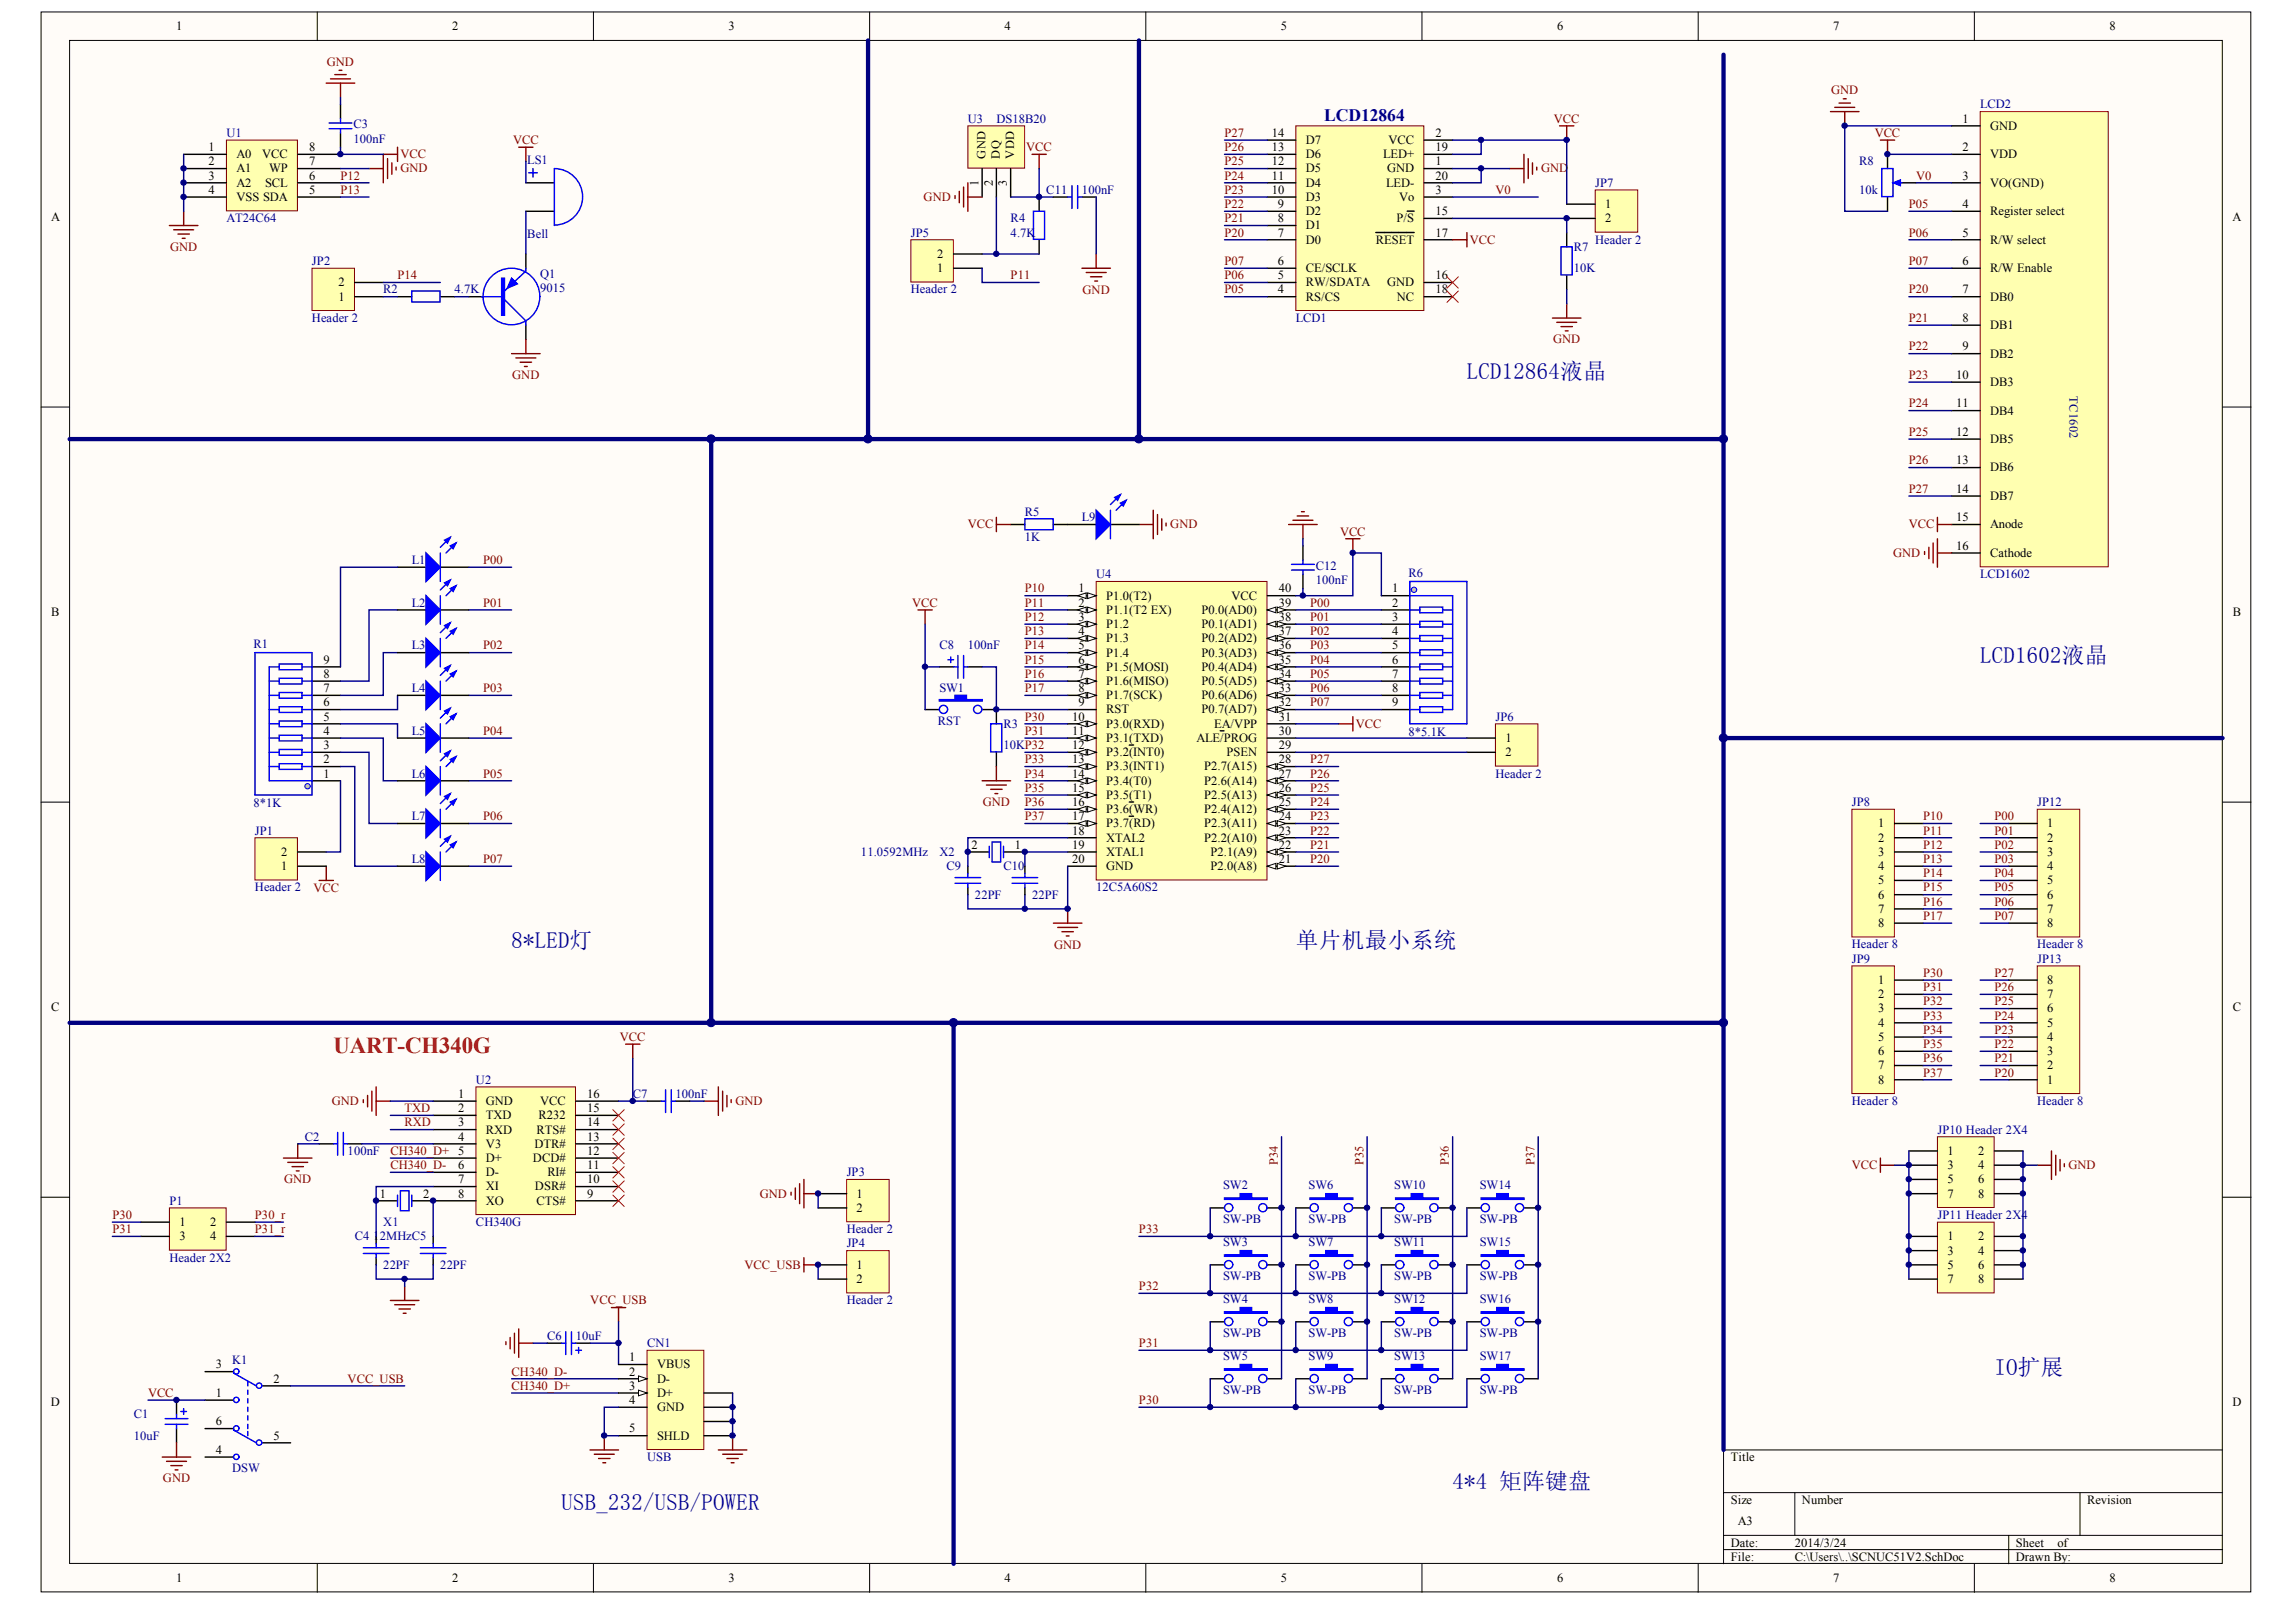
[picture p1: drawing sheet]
<svg xmlns="http://www.w3.org/2000/svg" width="291mm" height="204mm" viewBox="0 0 291 204" stroke-linecap="round" stroke-linejoin="round" font-family="sans-serif">
<defs><g id="words">
<g font-size="2.9" fill="#000080">
<text x="186" y="48">LCD12864液晶</text>
<text x="251.1" y="84.1">LCD1602液晶</text>
<text x="64.9" y="120.2">8*LED灯</text>
<text x="164.3" y="120.2">单片机最小系统</text>
<text x="252.9" y="174.4">IO扩展</text>
<text x="71.2" y="191.5">USB_232/USB/POWER</text>
<text x="184.2" y="188.8">4*4 矩阵键盘</text>
</g>
<text font-size="2.9" fill="#f00" x="42.3" y="133.5">UART-CH340G</text>
<text font-size="2.2" fill="#000080" x="167.9" y="15.4">LCD12864</text>
<g font-size="1.6">
<text x="22.3" y="3.8">1</text>
<text x="57.4" y="3.8">2</text>
<text x="92.4" y="3.8">3</text>
<text x="127.4" y="3.8">4</text>
<text x="162.4" y="3.8">5</text>
<text x="197.5" y="3.8">6</text>
<text x="232.5" y="3.8">7</text>
<text x="267.5" y="3.8">8</text>
<text x="161.3" y="17.4">14</text>
<text x="182" y="17.4">2</text>
<text x="248.9" y="15.6">1</text>
<text x="252.4" y="16.5">GND</text>
<text x="26.5" y="19.2">1</text>
<text x="26.5" y="21">2</text>
<text x="26.5" y="22.8">3</text>
<text x="30" y="20.1">A0</text>
<text x="30" y="21.9">A1</text>
<text x="30" y="23.7">A2</text>
<text x="33.2" y="20.1">VCC</text>
<text x="33.6" y="23.7">SCL</text>
<text x="34.1" y="21.9">WP</text>
<text x="39.2" y="22.8">6</text>
<text x="39.2" y="21">7</text>
<text x="39.2" y="19.2">8</text>
<text x="124.1" y="23.6" transform="rotate(-90 124.1 23.6)">1</text>
<text x="125" y="20.1" transform="rotate(-90 125 20.1)">GND</text>
<text x="125.9" y="23.6" transform="rotate(-90 125.9 23.6)">2</text>
<text x="126.8" y="20.1" transform="rotate(-90 126.8 20.1)">DQ</text>
<text x="127.7" y="23.6" transform="rotate(-90 127.7 23.6)">3</text>
<text x="128.6" y="20.1" transform="rotate(-90 128.6 20.1)">VDD</text>
<text x="161.3" y="22.8">11</text>
<text x="161.3" y="21">12</text>
<text x="161.3" y="19.2">13</text>
<text x="165.6" y="23.7">D4</text>
<text x="165.6" y="21.9">D5</text>
<text x="165.6" y="20.1">D6</text>
<text x="165.6" y="18.3">D7</text>
<text x="175.4" y="20.1">LED+</text>
<text x="175.8" y="23.7">LED-</text>
<text x="175.9" y="21.9">GND</text>
<text x="176.1" y="18.3">VCC</text>
<text x="182" y="19.2">19</text>
<text x="182" y="22.8">20</text>
<text x="182" y="21">1</text>
<text x="248.9" y="22.8">3</text>
<text x="248.9" y="19.2">2</text>
<text x="252.4" y="23.7">VO(GND)</text>
<text x="252.4" y="20.1">VDD</text>
<text x="6.5" y="28">A</text>
<text x="26.5" y="24.6">4</text>
<text x="30" y="25.5">VSS SDA</text>
<text x="39.2" y="24.6">5</text>
<text x="161.3" y="24.6">10</text>
<text x="162.1" y="30">7</text>
<text x="162.1" y="28.2">8</text>
<text x="162.1" y="26.4">9</text>
<text x="165.6" y="29.1">D1</text>
<text x="165.6" y="27.3">D2</text>
<text x="165.6" y="25.5">D3</text>
<text x="177.1" y="28.2">P/S</text>
<text x="177.4" y="25.5">Vo</text>
<text x="182" y="24.6">3</text>
<text x="182" y="27.3">15</text>
<text x="182" y="30">17</text>
<text x="203.6" y="26.4">1</text>
<text x="203.6" y="28.2">2</text>
<text x="248.9" y="30">5</text>
<text x="248.9" y="26.4">4</text>
<text x="252.4" y="27.3">Register select</text>
<text x="283.1" y="28">A</text>
<text x="118.9" y="34.5">1</text>
<text x="118.9" y="32.7">2</text>
<text x="162.1" y="35.4">5</text>
<text x="162.1" y="33.6">6</text>
<text x="165.6" y="30.9">D0</text>
<text x="165.6" y="34.5">CE/SCLK</text>
<text x="174.5" y="30.9">RESET</text>
<text x="182" y="35.4">16</text>
<text x="248.9" y="33.6">6</text>
<text x="252.4" y="30.9">R/W select</text>
<text x="252.4" y="34.5">R/W Enable</text>
<text x="42.9" y="38.1">1</text>
<text x="42.9" y="36.3">2</text>
<text x="162.1" y="37.2">4</text>
<text x="165.6" y="38.1">RS/CS</text>
<text x="165.6" y="36.3">RW/SDATA</text>
<text x="175.9" y="36.3">GND</text>
<text x="177.1" y="38.1">NC</text>
<text x="182" y="37.2">18</text>
<text x="248.9" y="37.2">7</text>
<text x="248.9" y="40.8">8</text>
<text x="252.4" y="38.1">DB0</text>
<text x="252.4" y="41.7">DB1</text>
<text x="248.9" y="44.4">9</text>
<text x="252.4" y="45.3">DB2</text>
<text x="248.1" y="51.7">11</text>
<text x="248.1" y="48">10</text>
<text x="252.4" y="52.6">DB4</text>
<text x="252.4" y="49">DB3</text>
<text x="248.1" y="55.3">12</text>
<text x="248.1" y="58.9">13</text>
<text x="252.4" y="56.2">DB5</text>
<text x="252.4" y="59.8">DB6</text>
<text x="248.1" y="62.5">14</text>
<text x="252.4" y="63.4">DB7</text>
<text x="248.1" y="66.1">15</text>
<text x="248.1" y="69.7">16</text>
<text x="252.4" y="67">Anode</text>
<text x="252.4" y="70.6">Cathode</text>
<text x="136.8" y="75.1">1</text>
<text x="136.8" y="76.9">2</text>
<text x="140.3" y="76">P1.0(T2)</text>
<text x="140.3" y="77.8">P1.1(T2 EX)</text>
<text x="152.4" y="77.8">P0.0(AD0)</text>
<text x="156.2" y="76">VCC</text>
<text x="162.2" y="76.9">39</text>
<text x="162.2" y="75.1">40</text>
<text x="176.5" y="75.1">1</text>
<text x="176.5" y="76.9">2</text>
<text x="6.5" y="78.1">B</text>
<text x="136.8" y="78.7">3</text>
<text x="136.8" y="80.5">4</text>
<text x="136.8" y="82.4">5</text>
<text x="140.3" y="79.6">P1.2</text>
<text x="140.3" y="81.4">P1.3</text>
<text x="140.3" y="83.3">P1.4</text>
<text x="152.4" y="83.3">P0.3(AD3)</text>
<text x="152.4" y="81.4">P0.2(AD2)</text>
<text x="152.4" y="79.6">P0.1(AD1)</text>
<text x="162.2" y="82.4">36</text>
<text x="162.2" y="80.5">37</text>
<text x="162.2" y="78.7">38</text>
<text x="176.5" y="78.7">3</text>
<text x="176.5" y="80.5">4</text>
<text x="176.5" y="82.4">5</text>
<text x="283.1" y="78.1">B</text>
<text x="41" y="89.6">6</text>
<text x="41" y="87.8">7</text>
<text x="41" y="86">8</text>
<text x="41" y="84.2">9</text>
<text x="136.8" y="84.2">6</text>
<text x="136.8" y="86">7</text>
<text x="136.8" y="87.8">8</text>
<text x="136.8" y="89.6">9</text>
<text x="140.3" y="85.1">P1.5(MOSI)</text>
<text x="140.3" y="86.9">P1.6(MISO)</text>
<text x="140.3" y="88.7">P1.7(SCK)</text>
<text x="152.4" y="88.7">P0.6(AD6)</text>
<text x="152.4" y="86.9">P0.5(AD5)</text>
<text x="152.4" y="85.1">P0.4(AD4)</text>
<text x="162.2" y="89.6">32</text>
<text x="162.2" y="87.8">33</text>
<text x="162.2" y="86">34</text>
<text x="162.2" y="84.2">35</text>
<text x="176.5" y="84.2">6</text>
<text x="176.5" y="86">7</text>
<text x="176.5" y="87.8">8</text>
<text x="176.5" y="89.6">9</text>
<text x="41" y="95">3</text>
<text x="41" y="93.2">4</text>
<text x="41" y="91.4">5</text>
<text x="136" y="91.4">10</text>
<text x="136" y="93.2">11</text>
<text x="136" y="95">12</text>
<text x="140.3" y="90.5">RST</text>
<text x="140.3" y="92.3">P3.0(RXD)</text>
<text x="140.3" y="94.1">P3.1(TXD)</text>
<text x="140.3" y="95.9">P3.2(INT0)</text>
<text x="151.7" y="94.1">ALE/PROG</text>
<text x="152.4" y="90.5">P0.7(AD7)</text>
<text x="154" y="92.3">EA/VPP</text>
<text x="155.5" y="95.9">PSEN</text>
<text x="162.2" y="95">29</text>
<text x="162.2" y="93.2">30</text>
<text x="162.2" y="91.4">31</text>
<text x="190.9" y="94.1">1</text>
<text x="190.9" y="95.9">2</text>
<text x="41" y="98.6">1</text>
<text x="41" y="96.8">2</text>
<text x="136" y="96.8">13</text>
<text x="136" y="98.6">14</text>
<text x="136" y="100.4">15</text>
<text x="140.3" y="97.7">P3.3(INT1)</text>
<text x="140.3" y="99.5">P3.4(T0)</text>
<text x="140.3" y="101.3">P3.5(T1)</text>
<text x="152.7" y="101.3">P2.5(A13)</text>
<text x="152.7" y="99.5">P2.6(A14)</text>
<text x="152.7" y="97.7">P2.7(A15)</text>
<text x="162.2" y="100.4">26</text>
<text x="162.2" y="98.6">27</text>
<text x="162.2" y="96.8">28</text>
<text x="123.2" y="107.6">2</text>
<text x="128.7" y="107.6">1</text>
<text x="136" y="102.2">16</text>
<text x="136" y="104">17</text>
<text x="136" y="105.8">18</text>
<text x="136" y="107.6">19</text>
<text x="140.3" y="103.1">P3.6(WR)</text>
<text x="140.3" y="104.9">P3.7(RD)</text>
<text x="140.3" y="106.7">XTAL2</text>
<text x="152.7" y="106.7">P2.2(A10)</text>
<text x="152.7" y="104.9">P2.3(A11)</text>
<text x="152.7" y="103.1">P2.4(A12)</text>
<text x="162.2" y="107.6">22</text>
<text x="162.2" y="105.8">23</text>
<text x="162.2" y="104">24</text>
<text x="162.2" y="102.2">25</text>
<text x="238.2" y="104.9">1</text>
<text x="238.2" y="106.7">2</text>
<text x="259.6" y="104.9">1</text>
<text x="259.6" y="106.7">2</text>
<text x="35.7" y="110.3">1</text>
<text x="35.7" y="108.5">2</text>
<text x="136" y="109.4">20</text>
<text x="140.3" y="108.5">XTAL1</text>
<text x="140.3" y="110.3">GND</text>
<text x="153.5" y="110.3">P2.0(A8)</text>
<text x="153.5" y="108.5">P2.1(A9)</text>
<text x="162.2" y="109.4">21</text>
<text x="238.2" y="108.5">3</text>
<text x="238.2" y="110.3">4</text>
<text x="238.2" y="112.1">5</text>
<text x="238.2" y="113.9">6</text>
<text x="259.6" y="108.5">3</text>
<text x="259.6" y="110.3">4</text>
<text x="259.6" y="112.1">5</text>
<text x="259.6" y="113.9">6</text>
<text x="238.2" y="115.8">7</text>
<text x="238.2" y="117.6">8</text>
<text x="259.6" y="115.8">7</text>
<text x="259.6" y="117.6">8</text>
<text x="238.2" y="124.8">1</text>
<text x="259.6" y="124.8">8</text>
<text x="6.5" y="128.2">C</text>
<text x="238.2" y="126.6">2</text>
<text x="238.2" y="128.4">3</text>
<text x="238.2" y="130.2">4</text>
<text x="259.6" y="130.2">5</text>
<text x="259.6" y="128.4">6</text>
<text x="259.6" y="126.6">7</text>
<text x="283.1" y="128.2">C</text>
<text x="238.2" y="132">5</text>
<text x="238.2" y="133.8">6</text>
<text x="238.2" y="135.6">7</text>
<text x="238.2" y="137.4">8</text>
<text x="259.6" y="137.4">1</text>
<text x="259.6" y="135.6">2</text>
<text x="259.6" y="133.8">3</text>
<text x="259.6" y="132">4</text>
<text x="58.1" y="139.2">1</text>
<text x="58.1" y="141">2</text>
<text x="58.1" y="142.8">3</text>
<text x="61.6" y="140.1">GND</text>
<text x="61.6" y="141.9">TXD</text>
<text x="61.6" y="143.7">RXD</text>
<text x="68" y="143.7">RTS#</text>
<text x="68.3" y="141.9">R232</text>
<text x="68.5" y="140.1">VCC</text>
<text x="74.5" y="142.8">14</text>
<text x="74.5" y="141">15</text>
<text x="74.5" y="139.2">16</text>
<text x="58.1" y="144.6">4</text>
<text x="58.1" y="146.4">5</text>
<text x="58.1" y="148.3">6</text>
<text x="61.6" y="145.5">V3</text>
<text x="61.6" y="147.3">D+</text>
<text x="61.6" y="149.2">D-</text>
<text x="67.6" y="147.3">DCD#</text>
<text x="67.8" y="145.5">DTR#</text>
<text x="69.4" y="149.2">RI#</text>
<text x="74.5" y="148.3">11</text>
<text x="74.5" y="146.4">12</text>
<text x="74.5" y="144.6">13</text>
<text x="247" y="146.4">1</text>
<text x="247" y="148.3">3</text>
<text x="250.8" y="146.4">2</text>
<text x="250.8" y="148.3">4</text>
<text x="22.7" y="155.5">1</text>
<text x="26.6" y="155.5">2</text>
<text x="48.2" y="151.9">1</text>
<text x="53.7" y="151.9">2</text>
<text x="58.1" y="150.1">7</text>
<text x="58.1" y="151.9">8</text>
<text x="61.6" y="151">XI</text>
<text x="61.6" y="152.8">XO</text>
<text x="67.8" y="151">DSR#</text>
<text x="68" y="152.8">CTS#</text>
<text x="74.5" y="151.9">9</text>
<text x="74.5" y="150.1">10</text>
<text x="108.6" y="151.9">1</text>
<text x="108.6" y="153.7">2</text>
<text x="247" y="150.1">5</text>
<text x="247" y="151.9">7</text>
<text x="250.8" y="150.1">6</text>
<text x="250.8" y="151.9">8</text>
<text x="22.7" y="157.3">3</text>
<text x="26.6" y="157.3">4</text>
<text x="108.6" y="160.9">1</text>
<text x="247" y="157.3">1</text>
<text x="247" y="159.1">3</text>
<text x="247" y="160.9">5</text>
<text x="250.8" y="157.3">2</text>
<text x="250.8" y="159.1">4</text>
<text x="250.8" y="160.9">6</text>
<text x="108.6" y="162.7">2</text>
<text x="247" y="162.7">7</text>
<text x="250.8" y="162.7">8</text>
<text x="27.4" y="173.5">3</text>
<text x="79.8" y="172.6">1</text>
<text x="83.3" y="173.5">VBUS</text>
<text x="6.5" y="178.3">D</text>
<text x="27.4" y="177.1">1</text>
<text x="34.7" y="175.3">2</text>
<text x="79.8" y="174.4">2</text>
<text x="79.8" y="176.2">3</text>
<text x="79.8" y="178">4</text>
<text x="83.3" y="175.3">D-</text>
<text x="83.3" y="177.1">D+</text>
<text x="83.3" y="178.9">GND</text>
<text x="283.1" y="178.3">D</text>
<text x="27.4" y="180.7">6</text>
<text x="27.4" y="184.4">4</text>
<text x="34.7" y="182.6">5</text>
<text x="79.8" y="181.7">5</text>
<text x="83.3" y="182.6">SHLD</text>
<text x="219.5" y="185.3">Title</text>
<text x="219.5" y="190.7">Size</text>
<text x="228.5" y="190.7">Number</text>
<text x="264.7" y="190.7">Revision</text>
<text x="219.5" y="196.1">Date:</text>
<text x="219.5" y="197.9">File:</text>
<text x="220.4" y="193.4">A3</text>
<text x="227.6" y="196.1">2014/3/24</text>
<text x="227.6" y="197.9">C:\Users\..\SCNUC51V2.SchDoc</text>
<text x="255.6" y="196.1">Sheet</text>
<text x="255.6" y="197.9">Drawn By:</text>
<text x="260.9" y="196.1">of</text>
<text x="22.3" y="200.6">1</text>
<text x="57.4" y="200.6">2</text>
<text x="92.4" y="200.6">3</text>
<text x="127.4" y="200.6">4</text>
<text x="162.4" y="200.6">5</text>
<text x="197.5" y="200.6">6</text>
<text x="232.5" y="200.6">7</text>
<text x="267.5" y="200.6">8</text>
</g>
<g font-size="1.6" fill="#800000">
<text x="41.5" y="8.3">GND</text>
<text x="232.2" y="11.9">GND</text>
<text x="155.3" y="17.4">P27</text>
<text x="197.1" y="15.6">VCC</text>
<text x="237.7" y="17.4">VCC</text>
<text x="43.2" y="22.8">P12</text>
<text x="50.8" y="20.1">VCC</text>
<text x="50.8" y="21.9">GND</text>
<text x="65.1" y="18.3">VCC</text>
<text x="130.2" y="19.2">VCC</text>
<text x="155.3" y="22.8">P24</text>
<text x="155.3" y="21">P25</text>
<text x="155.3" y="19.2">P26</text>
<text x="195.4" y="21.9">GND</text>
<text x="243" y="22.8">V0</text>
<text x="43.2" y="24.6">P13</text>
<text x="117.1" y="25.5">GND</text>
<text x="155.3" y="30">P20</text>
<text x="155.3" y="28.2">P21</text>
<text x="155.3" y="26.4">P22</text>
<text x="155.3" y="24.6">P23</text>
<text x="189.6" y="24.6">V0</text>
<text x="242.1" y="26.4">P05</text>
<text x="242.1" y="30">P06</text>
<text x="21.6" y="31.8">GND</text>
<text x="50.4" y="35.4">P14</text>
<text x="128.2" y="35.4">P11</text>
<text x="155.3" y="35.4">P06</text>
<text x="155.3" y="33.6">P07</text>
<text x="186.4" y="30.9">VCC</text>
<text x="242.1" y="33.6">P07</text>
<text x="137.3" y="37.2">GND</text>
<text x="155.3" y="37.2">P05</text>
<text x="242.1" y="37.2">P20</text>
<text x="242.1" y="40.8">P21</text>
<text x="197" y="43.6">GND</text>
<text x="242.1" y="44.4">P22</text>
<text x="65" y="48.1">GND</text>
<text x="242.1" y="48">P23</text>
<text x="242.1" y="51.7">P24</text>
<text x="242.1" y="55.3">P25</text>
<text x="242.1" y="58.9">P26</text>
<text x="242.1" y="62.5">P27</text>
<text x="61.3" y="71.5">P00</text>
<text x="122.7" y="67">VCC</text>
<text x="148.4" y="67">GND</text>
<text x="169.9" y="67.9">VCC</text>
<text x="240.1" y="70.6">GND</text>
<text x="242.1" y="67">VCC</text>
<text x="61.3" y="76.9">P01</text>
<text x="115.7" y="76.9">VCC</text>
<text x="130" y="75.1">P10</text>
<text x="130" y="76.9">P11</text>
<text x="166.1" y="76.9">P00</text>
<text x="61.3" y="82.4">P02</text>
<text x="130" y="78.7">P12</text>
<text x="130" y="80.5">P13</text>
<text x="130" y="82.4">P14</text>
<text x="166.1" y="78.7">P01</text>
<text x="166.1" y="80.5">P02</text>
<text x="166.1" y="82.4">P03</text>
<text x="61.3" y="87.8">P03</text>
<text x="130" y="84.2">P15</text>
<text x="130" y="86">P16</text>
<text x="130" y="87.8">P17</text>
<text x="166.1" y="84.2">P04</text>
<text x="166.1" y="86">P05</text>
<text x="166.1" y="87.8">P06</text>
<text x="166.1" y="89.6">P07</text>
<text x="61.3" y="93.2">P04</text>
<text x="130" y="93.2">P31</text>
<text x="130" y="91.4">P30</text>
<text x="171.9" y="92.3">VCC</text>
<text x="61.3" y="98.6">P05</text>
<text x="130" y="100.4">P35</text>
<text x="130" y="98.6">P34</text>
<text x="130" y="96.8">P33</text>
<text x="166.1" y="96.8">P27</text>
<text x="166.1" y="98.6">P26</text>
<text x="166.1" y="100.4">P25</text>
<text x="61.3" y="104">P06</text>
<text x="124.6" y="102.2">GND</text>
<text x="130" y="104">P37</text>
<text x="130" y="102.2">P36</text>
<text x="166.1" y="102.2">P24</text>
<text x="166.1" y="104">P23</text>
<text x="166.1" y="105.8">P22</text>
<text x="166.1" y="107.6">P21</text>
<text x="243.9" y="104">P10</text>
<text x="243.9" y="105.8">P11</text>
<text x="243.9" y="107.6">P12</text>
<text x="252.9" y="104">P00</text>
<text x="252.9" y="105.8">P01</text>
<text x="252.9" y="107.6">P02</text>
<text x="39.7" y="113.1">VCC</text>
<text x="61.3" y="109.4">P07</text>
<text x="166.1" y="109.4">P20</text>
<text x="243.9" y="109.4">P13</text>
<text x="243.9" y="111.2">P14</text>
<text x="243.9" y="113">P15</text>
<text x="252.9" y="109.4">P03</text>
<text x="252.9" y="111.2">P04</text>
<text x="252.9" y="113">P05</text>
<text x="243.9" y="114.8">P16</text>
<text x="243.9" y="116.7">P17</text>
<text x="252.9" y="114.8">P06</text>
<text x="252.9" y="116.7">P07</text>
<text x="133.7" y="120.3">GND</text>
<text x="243.9" y="125.7">P31</text>
<text x="243.9" y="123.9">P30</text>
<text x="252.9" y="123.9">P27</text>
<text x="252.9" y="125.7">P26</text>
<text x="243.9" y="131.1">P34</text>
<text x="243.9" y="129.3">P33</text>
<text x="243.9" y="127.5">P32</text>
<text x="252.9" y="127.5">P25</text>
<text x="252.9" y="129.3">P24</text>
<text x="252.9" y="131.1">P23</text>
<text x="78.6" y="132">VCC</text>
<text x="243.9" y="136.5">P37</text>
<text x="243.9" y="132.9">P35</text>
<text x="243.9" y="134.7">P36</text>
<text x="252.9" y="132.9">P22</text>
<text x="252.9" y="134.7">P21</text>
<text x="252.9" y="136.5">P20</text>
<text x="42.1" y="140.1">GND</text>
<text x="51.3" y="141">TXD</text>
<text x="51.3" y="142.8">RXD</text>
<text x="93.3" y="140.1">GND</text>
<text x="49.5" y="146.4">CH340_D+</text>
<text x="49.5" y="148.3">CH340_D-</text>
<text x="162.1" y="147.8" transform="rotate(-90 162.1 147.8)">P34</text>
<text x="172.9" y="147.8" transform="rotate(-90 172.9 147.8)">P35</text>
<text x="183.8" y="147.8" transform="rotate(-90 183.8 147.8)">P36</text>
<text x="194.6" y="147.8" transform="rotate(-90 194.6 147.8)">P37</text>
<text x="234.8" y="148.3">VCC</text>
<text x="262.3" y="148.3">GND</text>
<text x="14.3" y="154.6">P30</text>
<text x="32.3" y="154.6">P30_r</text>
<text x="36" y="150.1">GND</text>
<text x="96.3" y="151.9">GND</text>
<text x="14.3" y="156.4">P31</text>
<text x="32.3" y="156.4">P31_r</text>
<text x="94.4" y="160.9">VCC_USB</text>
<text x="144.4" y="156.4">P33</text>
<text x="74.9" y="165.4">VCC_USB</text>
<text x="144.4" y="163.6">P32</text>
<text x="144.4" y="170.8">P31</text>
<text x="18.8" y="177.1">VCC</text>
<text x="44.1" y="175.3">VCC_USB</text>
<text x="64.9" y="176.2">CH340_D+</text>
<text x="64.9" y="174.4">CH340_D-</text>
<text x="144.4" y="178">P30</text>
<text x="20.7" y="188">GND</text>
</g>
<g font-size="1.6" fill="#000080">
<text x="28.7" y="17.4">U1</text>
<text x="44.8" y="16.3">C3</text>
<text x="122.7" y="15.6">U3</text>
<text x="126.4" y="15.6">DS18B20</text>
<text x="251.1" y="13.7">LCD2</text>
<text x="44.8" y="18.1">100nF</text>
<text x="66.9" y="20.8">LS1</text>
<text x="202.3" y="23.7">JP7</text>
<text x="235.8" y="21">R8</text>
<text x="28.7" y="28.2">AT24C64</text>
<text x="115.5" y="30">JP5</text>
<text x="128.2" y="30">4.7K</text>
<text x="128.2" y="28.2">R4</text>
<text x="132.7" y="24.6">C11</text>
<text x="137.2" y="24.6">100nF</text>
<text x="235.8" y="24.6">10k</text>
<text x="39.6" y="33.6">JP2</text>
<text x="66.9" y="30.2">Bell</text>
<text x="68.5" y="35.2">Q1</text>
<text x="199.6" y="34.5">10K</text>
<text x="199.6" y="31.8">R7</text>
<text x="202.3" y="30.9">Header 2</text>
<text x="39.6" y="40.8">Header 2</text>
<text x="48.6" y="37.2">R2</text>
<text x="57.6" y="37.2">4.7K</text>
<text x="68.5" y="37">9015</text>
<text x="115.5" y="37.2">Header 2</text>
<text x="164.3" y="40.8">LCD1</text>
<text x="262.4" y="50.3" transform="rotate(90 262.4 50.3)">TC1602</text>
<text x="130" y="65.4">R5</text>
<text x="52.2" y="71.5">L1</text>
<text x="130" y="68.6">1K</text>
<text x="137.2" y="66.1">L9</text>
<text x="52.2" y="76.9">L2</text>
<text x="139" y="73.3">U4</text>
<text x="166.9" y="74">100nF</text>
<text x="166.9" y="72.2">C12</text>
<text x="178.6" y="73.1">R6</text>
<text x="251.1" y="73.3">LCD1602</text>
<text x="32.2" y="82.2">R1</text>
<text x="52.2" y="82.4">L3</text>
<text x="119.1" y="82.4">C8</text>
<text x="122.7" y="82.4">100nF</text>
<text x="52.2" y="87.8">L4</text>
<text x="119.1" y="87.8">SW1</text>
<text x="52.2" y="93.2">L5</text>
<text x="118.9" y="91.9">RST</text>
<text x="127.3" y="95">10KP32</text>
<text x="127.3" y="92.3">R3</text>
<text x="178.6" y="93.4">8*5.1K</text>
<text x="189.6" y="91.4">JP6</text>
<text x="52.2" y="98.6">L6</text>
<text x="189.6" y="98.6">Header 2</text>
<text x="32.2" y="102.4">8*1K</text>
<text x="32.3" y="105.8">JP1</text>
<text x="52.2" y="104">L7</text>
<text x="234.8" y="102.2">JP8</text>
<text x="258.4" y="102.2">JP12</text>
<text x="32.3" y="113">Header 2</text>
<text x="52.2" y="109.4">L8</text>
<text x="109.2" y="108.5">11.0592MHz</text>
<text x="119.1" y="108.5">X2</text>
<text x="120" y="110.3">C9</text>
<text x="123.6" y="113.9">22PF</text>
<text x="127.3" y="110.3">C10</text>
<text x="130.9" y="113.9">22PF</text>
<text x="139" y="113">12C5A60S2</text>
<text x="234.8" y="120.3">Header 8</text>
<text x="234.8" y="122.1">JP9</text>
<text x="258.4" y="120.3">Header 8</text>
<text x="258.4" y="122.1">JP13</text>
<text x="60.4" y="137.4">U2</text>
<text x="80.2" y="139.2">C7</text>
<text x="85.7" y="139.2">100nF</text>
<text x="234.8" y="140.1">Header 8</text>
<text x="245.7" y="143.7">JP10 Header 2X4</text>
<text x="258.4" y="140.1">Header 8</text>
<text x="38.7" y="144.6">C2</text>
<text x="44.1" y="146.4">100nF</text>
<text x="107.4" y="149.2">JP3</text>
<text x="21.5" y="152.8">P1</text>
<text x="48.6" y="155.5">X1</text>
<text x="60.4" y="155.5">CH340G</text>
<text x="155.1" y="150.8">SW2</text>
<text x="155.1" y="155.1">SW-PB</text>
<text x="166" y="150.8">SW6</text>
<text x="166" y="155.1">SW-PB</text>
<text x="176.8" y="150.8">SW10</text>
<text x="176.8" y="155.1">SW-PB</text>
<text x="187.7" y="150.8">SW14</text>
<text x="187.7" y="155.1">SW-PB</text>
<text x="245.7" y="154.6">JP11 Header 2X4</text>
<text x="21.5" y="160">Header 2X2</text>
<text x="45" y="157.3">C4</text>
<text x="47.3" y="157.3">12MHzC5</text>
<text x="48.6" y="160.9">22PF</text>
<text x="55.8" y="160.9">22PF</text>
<text x="107.4" y="156.4">Header 2</text>
<text x="107.4" y="158.2">JP4</text>
<text x="155.1" y="158">SW3</text>
<text x="166" y="158">SW7</text>
<text x="176.8" y="158">SW11</text>
<text x="187.7" y="158">SW15</text>
<text x="107.4" y="165.4">Header 2</text>
<text x="155.1" y="162.3">SW-PB</text>
<text x="155.1" y="165.2">SW4</text>
<text x="166" y="162.3">SW-PB</text>
<text x="166" y="165.2">SW8</text>
<text x="176.8" y="162.3">SW-PB</text>
<text x="176.8" y="165.2">SW12</text>
<text x="187.7" y="162.3">SW-PB</text>
<text x="187.7" y="165.2">SW16</text>
<text x="29.4" y="173">K1</text>
<text x="69.4" y="169.9">C6</text>
<text x="73" y="169.9">10uF</text>
<text x="82.1" y="170.8">CN1</text>
<text x="155.1" y="169.6">SW-PB</text>
<text x="155.1" y="172.4">SW5</text>
<text x="166" y="169.6">SW-PB</text>
<text x="166" y="172.4">SW9</text>
<text x="176.8" y="169.6">SW-PB</text>
<text x="176.8" y="172.4">SW13</text>
<text x="187.7" y="169.6">SW-PB</text>
<text x="187.7" y="172.4">SW17</text>
<text x="17" y="179.8">C1</text>
<text x="155.1" y="176.8">SW-PB</text>
<text x="166" y="176.8">SW-PB</text>
<text x="176.8" y="176.8">SW-PB</text>
<text x="187.7" y="176.8">SW-PB</text>
<text x="17" y="182.6">10uF</text>
<text x="82.1" y="185.3">USB</text>
<text x="29.4" y="186.7">DSW</text>
</g>
</g></defs>
<g fill="#fffcf8" stroke="#000" stroke-width=".13">
<path d="M5.2 1.5h280.2v200.4h-280.2z"/>
<path d="M8.8 5.1h273v193.2h-273z"/>
</g>
<g fill="none" stroke="#000" stroke-width=".13">
<path d="M40.2 1.5v3.6M75.3 1.5v3.6M110.3 1.5v3.6M145.3 1.5v3.6M180.3 1.5v3.6M215.4 1.5v3.6M250.4 1.5v3.6M5.2 51.6h3.6M281.9 51.6h3.6M5.2 101.7h3.6M281.9 101.7h3.6M5.2 151.8h3.6"/>
<path d="M281.9 151.8h3.6M40.2 198.3v3.6M75.3 198.3v3.6M110.3 198.3v3.6M145.3 198.3v3.6M180.3 198.3v3.6M215.4 198.3v3.6M218.6 189.3h63.3M218.6 194.7h63.3M218.6 196.5h63.3M227.6 189.3v5.4M250.4 198.3v3.6"/>
<path d="M254.7 194.7v3.6M263.8 189.3v5.4M281.9 183.9h-63.3v14.4"/>
</g>
<path d="M139 73.7h21.7v37.9h-21.7z" fill="#ffffb0" stroke="#800000" stroke-width=".13"/>
<path d="M135.4 75.5h3.6" fill="none" stroke="#000" stroke-width=".18"/>
<g fill="#fffcf8" stroke="#000" stroke-width=".13">
<path d="M137.9 75.2l1.1 .3-1.1 .4z"/>
<path d="M136.7 75.5l1-.3v.7z"/>
</g>
<path d="M135.4 77.3h3.6" fill="none" stroke="#000" stroke-width=".18"/>
<g fill="#fffcf8" stroke="#000" stroke-width=".13">
<path d="M137.9 77l1.1 .3-1.1 .4z"/>
<path d="M136.7 77.3l1-.3v.7z"/>
</g>
<path d="M135.4 79.1h3.6" fill="none" stroke="#000" stroke-width=".18"/>
<g fill="#fffcf8" stroke="#000" stroke-width=".13">
<path d="M137.9 78.8l1.1 .3-1.1 .4z"/>
<path d="M136.7 79.1l1-.3v.7z"/>
</g>
<path d="M135.4 81h3.6" fill="none" stroke="#000" stroke-width=".18"/>
<g fill="#fffcf8" stroke="#000" stroke-width=".13">
<path d="M137.9 80.6l1.1 .4-1.1 .3z"/>
<path d="M136.7 81l1-.4v.7z"/>
</g>
<path d="M135.4 82.8h3.6" fill="none" stroke="#000" stroke-width=".18"/>
<g fill="#fffcf8" stroke="#000" stroke-width=".13">
<path d="M137.9 82.4l1.1 .4-1.1 .3z"/>
<path d="M136.7 82.8l1-.4v.7z"/>
</g>
<path d="M135.4 84.6h3.6" fill="none" stroke="#000" stroke-width=".18"/>
<g fill="#fffcf8" stroke="#000" stroke-width=".13">
<path d="M137.9 84.2l1.1 .4-1.1 .3z"/>
<path d="M136.7 84.6l1-.4v.7z"/>
</g>
<path d="M135.4 86.4h3.6" fill="none" stroke="#000" stroke-width=".18"/>
<g fill="#fffcf8" stroke="#000" stroke-width=".13">
<path d="M137.9 86l1.1 .4-1.1 .3z"/>
<path d="M136.7 86.4l1-.4v.7z"/>
</g>
<path d="M135.4 88.2h3.6" fill="none" stroke="#000" stroke-width=".18"/>
<g fill="#fffcf8" stroke="#000" stroke-width=".13">
<path d="M137.9 87.8l1.1 .4-1.1 .3z"/>
<path d="M136.7 88.2l1-.4v.7z"/>
</g>
<path d="M135.4 90h3.6M135.4 91.8h3.6" fill="none" stroke="#000" stroke-width=".18"/>
<g fill="#fffcf8" stroke="#000" stroke-width=".13">
<path d="M137.9 91.4l1.1 .4-1.1 .3z"/>
<path d="M136.7 91.8l1-.4v.7z"/>
</g>
<path d="M135.4 93.6h3.6" fill="none" stroke="#000" stroke-width=".18"/>
<g fill="#fffcf8" stroke="#000" stroke-width=".13">
<path d="M137.9 93.2l1.1 .4-1.1 .4z"/>
<path d="M136.7 93.6l1-.4v.8z"/>
</g>
<path d="M135.4 95.4h3.6" fill="none" stroke="#000" stroke-width=".18"/>
<g fill="#fffcf8" stroke="#000" stroke-width=".13">
<path d="M137.9 95l1.1 .4-1.1 .4z"/>
<path d="M136.7 95.4l1-.4v.8z"/>
</g>
<path d="M135.4 97.2h3.6M143.2 94.5h.6" fill="none" stroke="#000" stroke-width=".18"/>
<g fill="#fffcf8" stroke="#000" stroke-width=".13">
<path d="M137.9 96.8l1.1 .4-1.1 .4z"/>
<path d="M136.7 97.2l1-.4v.8z"/>
</g>
<path d="M135.4 99h3.6" fill="none" stroke="#000" stroke-width=".18"/>
<g fill="#fffcf8" stroke="#000" stroke-width=".13">
<path d="M137.9 98.6l1.1 .4-1.1 .4z"/>
<path d="M136.7 99l1-.4v.8z"/>
</g>
<path d="M135.4 100.8h3.6" fill="none" stroke="#000" stroke-width=".18"/>
<g fill="#fffcf8" stroke="#000" stroke-width=".13">
<path d="M137.9 100.5l1.1 .3-1.1 .4z"/>
<path d="M136.7 100.8l1-.3v.7z"/>
</g>
<path d="M135.4 102.6h3.6" fill="none" stroke="#000" stroke-width=".18"/>
<g fill="#fffcf8" stroke="#000" stroke-width=".13">
<path d="M137.9 102.3l1.1 .3-1.1 .4z"/>
<path d="M136.7 102.6l1-.3v.7z"/>
</g>
<path d="M135.4 104.4h3.6M143.2 101.7h.6" fill="none" stroke="#000" stroke-width=".18"/>
<g fill="#fffcf8" stroke="#000" stroke-width=".13">
<path d="M137.9 104.1l1.1 .3-1.1 .4z"/>
<path d="M136.7 104.4l1-.3v.7z"/>
</g>
<path d="M135.4 106.2h3.6M135.4 108h3.6M135.4 109.8h3.6M143.2 103.5h.6M160.7 109.8h3.6" fill="none" stroke="#000" stroke-width=".18"/>
<g fill="#fffcf8" stroke="#000" stroke-width=".13">
<path d="M160.7 109.8l1.1-.3v.7z"/>
<path d="M162 109.5l1.1 .3-1.1 .4z"/>
</g>
<path d="M160.7 108h3.6" fill="none" stroke="#000" stroke-width=".18"/>
<g fill="#fffcf8" stroke="#000" stroke-width=".13">
<path d="M160.7 108l1.1-.3v.7z"/>
<path d="M162 107.7l1.1 .3-1.1 .4z"/>
</g>
<path d="M160.7 106.2h3.6" fill="none" stroke="#000" stroke-width=".18"/>
<g fill="#fffcf8" stroke="#000" stroke-width=".13">
<path d="M160.7 106.2l1.1-.3v.7z"/>
<path d="M162 105.9l1.1 .3-1.1 .4z"/>
</g>
<path d="M160.7 104.4h3.6" fill="none" stroke="#000" stroke-width=".18"/>
<g fill="#fffcf8" stroke="#000" stroke-width=".13">
<path d="M160.7 104.4l1.1-.3v.7z"/>
<path d="M162 104.1l1.1 .3-1.1 .4z"/>
</g>
<path d="M160.7 102.6h3.6" fill="none" stroke="#000" stroke-width=".18"/>
<g fill="#fffcf8" stroke="#000" stroke-width=".13">
<path d="M160.7 102.6l1.1-.3v.7z"/>
<path d="M162 102.3l1.1 .3-1.1 .4z"/>
</g>
<path d="M160.7 100.8h3.6" fill="none" stroke="#000" stroke-width=".18"/>
<g fill="#fffcf8" stroke="#000" stroke-width=".13">
<path d="M160.7 100.8l1.1-.3v.7z"/>
<path d="M162 100.5l1.1 .3-1.1 .4z"/>
</g>
<path d="M160.7 99h3.6" fill="none" stroke="#000" stroke-width=".18"/>
<g fill="#fffcf8" stroke="#000" stroke-width=".13">
<path d="M160.7 99l1.1-.4v.8z"/>
<path d="M162 98.6l1.1 .4-1.1 .4z"/>
</g>
<path d="M160.7 97.2h3.6" fill="none" stroke="#000" stroke-width=".18"/>
<g fill="#fffcf8" stroke="#000" stroke-width=".13">
<path d="M160.7 97.2l1.1-.4v.8z"/>
<path d="M162 96.8l1.1 .4-1.1 .4z"/>
</g>
<path d="M154.7 92.7h.5M160.7 95.4h3.6M160.7 93.6h3.6M160.7 91.8h3.6M160.7 90h3.6" fill="none" stroke="#000" stroke-width=".18"/>
<g fill="#fffcf8" stroke="#000" stroke-width=".13">
<path d="M160.7 90l1.1-.4v.7z"/>
<path d="M162 89.6l1.1 .4-1.1 .3z"/>
</g>
<path d="M160.7 88.2h3.6" fill="none" stroke="#000" stroke-width=".18"/>
<g fill="#fffcf8" stroke="#000" stroke-width=".13">
<path d="M160.7 88.2l1.1-.4v.7z"/>
<path d="M162 87.8l1.1 .4-1.1 .3z"/>
</g>
<path d="M160.7 86.4h3.6" fill="none" stroke="#000" stroke-width=".18"/>
<g fill="#fffcf8" stroke="#000" stroke-width=".13">
<path d="M160.7 86.4l1.1-.4v.7z"/>
<path d="M162 86l1.1 .4-1.1 .3z"/>
</g>
<path d="M160.7 84.6h3.6" fill="none" stroke="#000" stroke-width=".18"/>
<g fill="#fffcf8" stroke="#000" stroke-width=".13">
<path d="M160.7 84.6l1.1-.4v.7z"/>
<path d="M162 84.2l1.1 .4-1.1 .3z"/>
</g>
<path d="M160.7 82.8h3.6" fill="none" stroke="#000" stroke-width=".18"/>
<g fill="#fffcf8" stroke="#000" stroke-width=".13">
<path d="M160.7 82.8l1.1-.4v.7z"/>
<path d="M162 82.4l1.1 .4-1.1 .3z"/>
</g>
<path d="M160.7 81h3.6" fill="none" stroke="#000" stroke-width=".18"/>
<g fill="#fffcf8" stroke="#000" stroke-width=".13">
<path d="M160.7 81l1.1-.4v.7z"/>
<path d="M162 80.6l1.1 .4-1.1 .3z"/>
</g>
<path d="M160.7 79.1h3.6" fill="none" stroke="#000" stroke-width=".18"/>
<g fill="#fffcf8" stroke="#000" stroke-width=".13">
<path d="M160.7 79.1l1.1-.3v.7z"/>
<path d="M162 78.8l1.1 .3-1.1 .4z"/>
</g>
<path d="M160.7 77.3h3.6" fill="none" stroke="#000" stroke-width=".18"/>
<g fill="#fffcf8" stroke="#000" stroke-width=".13">
<path d="M160.7 77.3l1.1-.3v.7z"/>
<path d="M162 77l1.1 .3-1.1 .4z"/>
</g>
<g fill="none" stroke="#000" stroke-width=".18">
<path d="M160.7 75.5h3.6M117.3 90h1.8M119.1 84.6h1.8M122.7 84.6h1.8M124.5 90h1.9v1.8M126.4 95.4v1.8M122.7 108h2.8M122.7 109.8v.9M122.7 112.5v1M127.3 108h2.7M153.5 153.2h1.8M160.7 153.2h1.8"/>
<path d="M164.3 153.2h1.8M171.6 153.2h1.8M175.2 153.2h1.8M182.4 153.2h1.8M186 153.2h1.8M193.3 153.2h1.8M153.5 160.4h1.8M153.5 167.6h1.8M153.5 174.8h1.8M160.7 160.4h1.8M160.7 167.6h1.8M160.7 174.8h1.8"/>
<path d="M164.3 160.4h1.8M164.3 167.6h1.8M164.3 174.8h1.8M171.6 160.4h1.8M171.6 167.6h1.8M171.6 174.8h1.8M175.2 160.4h1.8M175.2 167.6h1.8M175.2 174.8h1.8M182.4 160.4h1.8M182.4 167.6h1.8M182.4 174.8h1.8"/>
<path d="M186 160.4h1.8M186 167.6h1.8M193.3 160.4h1.8M193.3 167.6h1.8"/>
</g>
<g fill="none" stroke="#00f" stroke-width=".18">
<path d="M120.2 83.7h.7M120.6 83.3v.7M120.9 84.6h.6M121.5 83.1v2.9M122.2 84.6h.5M122.2 83.1v2.9M125.6 91.8h1.4v3.5h-1.4zM121.1 111.3h3.3M121.1 112h3.3M122.7 110.7v.6M122.7 112v.5M125.5 107.3v1.5"/>
<path d="M125.8 106.8h1.1v2.5h-1.1zM127.3 107.3v1.5"/>
<circle cx="119.7" cy="90" r=".52"/>
<circle cx="124" cy="90" r=".52"/>
<circle cx="155.8" cy="153.1" r=".52"/>
<circle cx="160.2" cy="153.1" r=".52"/>
<circle cx="166.7" cy="153.1" r=".52"/>
<circle cx="171" cy="153.1" r=".52"/>
<circle cx="177.5" cy="153.1" r=".52"/>
<circle cx="181.9" cy="153.1" r=".52"/>
<circle cx="188.4" cy="153.1" r=".52"/>
<circle cx="192.7" cy="153.1" r=".52"/>
<circle cx="155.8" cy="174.8" r=".52"/>
<circle cx="155.8" cy="167.6" r=".52"/>
<circle cx="155.8" cy="160.4" r=".52"/>
<circle cx="160.2" cy="174.8" r=".52"/>
<circle cx="160.2" cy="167.6" r=".52"/>
<circle cx="160.2" cy="160.4" r=".52"/>
<circle cx="166.7" cy="174.8" r=".52"/>
<circle cx="166.7" cy="167.6" r=".52"/>
<circle cx="166.7" cy="160.4" r=".52"/>
<circle cx="171" cy="174.8" r=".52"/>
<circle cx="171" cy="167.6" r=".52"/>
<circle cx="171" cy="160.4" r=".52"/>
<circle cx="177.5" cy="174.8" r=".52"/>
<circle cx="177.5" cy="167.6" r=".52"/>
<circle cx="177.5" cy="160.4" r=".52"/>
<circle cx="181.9" cy="174.8" r=".52"/>
<circle cx="181.9" cy="167.6" r=".52"/>
<circle cx="181.9" cy="160.4" r=".52"/>
<circle cx="188.4" cy="167.6" r=".52"/>
<circle cx="188.4" cy="160.4" r=".52"/>
<circle cx="192.7" cy="167.6" r=".52"/>
<circle cx="192.7" cy="160.4" r=".52"/>
</g>
<g fill="#00f" stroke="#00f" stroke-width=".18">
<path d="M155.3 151.9h2v-.5h1.4v.5h2v.2h-5.4z" fill-rule="evenodd"/>
<path d="M166.1 151.9h2v-.5h1.5v.5h2v.2h-5.5z" fill-rule="evenodd"/>
<path d="M119.1 88.7h2v-.5h1.5v.5h1.9v.2h-5.4z" fill-rule="evenodd"/>
<path d="M177 151.9h2v-.5h1.4v.5h2v.2h-5.4z" fill-rule="evenodd"/>
<path d="M155.3 159.1h2v-.5h1.4v.5h2v.2h-5.4z" fill-rule="evenodd"/>
<path d="M166.1 159.1h2v-.5h1.5v.5h2v.2h-5.5z" fill-rule="evenodd"/>
<path d="M177 159.1h2v-.5h1.4v.5h2v.2h-5.4z" fill-rule="evenodd"/>
<path d="M187.8 151.9h2v-.5h1.5v.5h2v.2h-5.5z" fill-rule="evenodd"/>
<path d="M155.3 166.4h2v-.6h1.4v.6h2v.1h-5.4z" fill-rule="evenodd"/>
<path d="M166.1 166.4h2v-.6h1.5v.6h2v.1h-5.5z" fill-rule="evenodd"/>
<path d="M177 166.4h2v-.6h1.4v.6h2v.1h-5.4z" fill-rule="evenodd"/>
<path d="M187.8 159.1h2v-.5h1.5v.5h2v.2h-5.5z" fill-rule="evenodd"/>
<path d="M155.3 173.6h2v-.6h1.4v.6h2v.2h-5.4z" fill-rule="evenodd"/>
<path d="M166.1 173.6h2v-.6h1.5v.6h2v.2h-5.5z" fill-rule="evenodd"/>
<path d="M187.8 166.4h2v-.6h1.5v.6h2v.1h-5.5z" fill-rule="evenodd"/>
<path d="M177 173.6h2v-.6h1.4v.6h2v.2h-5.4z" fill-rule="evenodd"/>
</g>
<g fill="none" stroke="#800000" stroke-width=".18">
<path d="M116.4 77.3h1.8M117.3 77.3v1.8M170.7 68.3h1.8M171.6 68.3v1.8M124.5 99h3.7M125.1 99.6h2.5M126.4 97.2v1.8M169.8 91.8h1.8M171.6 90.9v1.8M125.6 100.1h1.5M126.2 100.6h.3M133.6 117.1h3.6"/>
<path d="M134.1 117.6h2.6M134.7 118.1h1.4M135.2 118.7h.4M135.4 115.3v1.8"/>
</g>
<g fill="none" stroke="#000080" stroke-width=".18">
<path d="M117.3 79.1v10.9M130 75.5h5.4M130 77.3h5.4M130 79.1h5.4M117.3 84.6h1.8M130 81h5.4M130 82.8h5.4M130 84.6h5.4M130 86.4h5.4M130 88.2h5.4M130 91.8h5.4M130 93.6h5.4"/>
<path d="M130 95.4h5.4M130 97.2h5.4M130 99h5.4M164.3 91.8h5.5M164.3 97.2h5.5M164.3 99h5.5M130 113.5v1.8M130 100.8h5.4M130 102.6h5.4M130 104.4h5.4M135.4 106.2h-12.7v3.6M164.3 100.8h5.5"/>
<path d="M164.3 102.6h5.5M164.3 104.4h5.5M164.3 106.2h5.5M164.3 108h5.5M164.3 109.8h5.5"/>
</g>
<path d="M189.6 91.8h5.4v5.3h-5.4z" fill="#ffffb0" stroke="#800000" stroke-width=".13"/>
<path d="M186 93.6h3.6M186 95.4h3.6M186 174.8h1.8M193.3 174.8h1.8" fill="none" stroke="#000" stroke-width=".18"/>
<path d="M187.8 173.6h2v-.6h1.5v.6h2v.2h-5.5z" fill-rule="evenodd" fill="#00f" stroke="#00f" stroke-width=".18"/>
<g fill="none" stroke="#00f" stroke-width=".18">
<circle cx="188.4" cy="174.8" r=".52"/>
<circle cx="192.7" cy="174.8" r=".52"/>
</g>
<g fill="none" stroke="#000080" stroke-width=".18">
<path d="M153.5 153.2v3.6M162.5 144.1v30.7M164.3 153.2v3.6M173.4 144.1v30.7M175.2 153.2v3.6M184.2 144.1v30.7M186 153.2v3.6h-41.6M195.1 144.1v30.7M153.5 160.4v3.6M153.5 167.6v3.6M153.5 174.8v3.6M164.3 160.4v3.6"/>
<path d="M164.3 167.6v3.6M164.3 174.8v3.6M175.2 160.4v3.6M175.2 167.6v3.6M175.2 174.8v3.6M186 160.4v3.6h-41.6M186 167.6v3.6h-41.6M186 174.8v3.6h-41.6"/>
</g>
<path d="M251.1 14.2h16.3v57.7h-16.3z" fill="#ffffb0" stroke="#800000" stroke-width=".13"/>
<g fill="none" stroke="#000" stroke-width=".18">
<path d="M239.4 19.6v1.8M247.5 19.6h3.6M247.5 16h3.6M239.4 25v1.8M241.2 23.2h1.8M247.5 37.6h3.6M247.5 23.2h3.6M247.5 30.4h3.6M247.5 34h3.6M247.5 26.8h3.6M247.5 52.1h3.6M247.5 48.5h3.6"/>
<path d="M247.5 55.7h3.6M247.5 44.8h3.6M247.5 41.2h3.6M247.5 59.3h3.6M247.5 62.9h3.6M247.5 66.5h3.6M247.5 70.1h3.6"/>
</g>
<g fill="none" stroke="#800000" stroke-width=".18">
<path d="M193.3 19.6v3.6M197.8 16h1.8M198.7 16v1.8M232.1 14.2h3.7M232.7 13.6h2.5M233.2 13.1h1.5M233.8 12.5h.3M233.9 14.2v1.8M238.5 17.8h1.8M239.4 17.8v1.8M191.5 21.4h1.8M193.8 20.1v2.5"/>
<path d="M194.3 20.7v1.4M194.9 21.2v.4M244.1 69.9v.4M244.6 69.4v1.4M245.2 68.9v2.5M245.7 65.6v1.8M245.7 68.3v3.6M245.7 70.1h1.8M245.7 66.5h1.8"/>
</g>
<path d="M238.6 21.4h1.5v3.5h-1.5zM240.3 23.2h.9" fill="none" stroke="#00f" stroke-width=".18"/>
<path d="M240.1 23.2l.9-.4v.7z" fill="#00f" stroke="#00f" stroke-width=".18"/>
<g fill="none" stroke="#000080" stroke-width=".18">
<path d="M239.4 19.6h8.1M242.1 26.8h5.4M242.1 30.4h5.4M242.1 34h5.4M242.1 37.6h5.4M243 23.2h4.5M242.1 41.2h5.4M242.1 44.8h5.4M242.1 48.5h5.4M242.1 52.1h5.4M242.1 55.7h5.4M242.1 59.3h5.4"/>
<path d="M242.1 62.9h5.4"/>
</g>
<path d="M164.3 16h16.3v23.4h-16.3z" fill="#ffffb0" stroke="#800000" stroke-width=".13"/>
<g fill="none" stroke="#000" stroke-width=".18">
<path d="M160.7 19.6h3.6M160.7 17.8h3.6M180.6 19.6h3.6M180.6 17.8h3.6M160.7 30.4h3.6M160.7 28.6h3.6M160.7 26.8h3.6M160.7 25h3.6M160.7 23.2h3.6M160.7 21.4h3.6M160.7 37.6h3.6M160.7 35.8h3.6"/>
<path d="M160.7 34h3.6M174.5 29.5h4.8M178.4 26.8h.9M180.6 30.4h3.6M180.6 25h3.6M180.6 23.2h3.6M180.6 21.4h3.6M180.6 37.6h3.6M180.6 35.8h3.6M180.6 27.7h3.6M50.4 71.9h3.6M55.8 71.9h3.7"/>
<path d="M39.6 99h3.6M39.6 97.2h3.6M39.6 95.4h3.6M39.6 93.6h3.6M39.6 91.8h3.6M39.6 90h3.6M39.6 88.2h3.6M39.6 86.4h3.6M39.6 84.6h3.6"/>
</g>
<g fill="none" stroke="#000080" stroke-width=".18">
<path d="M155.3 19.6h5.4M155.3 17.8h5.4M155.3 25h5.4M155.3 21.4h5.4M155.3 30.4h5.4M155.3 28.6h5.4M155.3 26.8h5.4M155.3 23.2h5.4M155.3 34h5.4M155.3 35.8h5.4M155.3 37.6h5.4M184.2 25h10.9"/>
<path d="M187.8 21.4h3.7"/>
</g>
<path d="M184.2 30.4h1.8M186 29.5v1.8M198.7 38.5v1.8M196.9 40.3h3.6M197.4 40.9h2.5M198 41.4h1.4M198.5 42h.4" fill="none" stroke="#800000" stroke-width=".18"/>
<path d="M183.5 36.9l1.4 1.4M183.5 35.1l1.4 1.4M184.9 36.9l-1.4 1.4M184.9 35.1l-1.4 1.4" fill="none" stroke="#f00" stroke-width=".13"/>
<g fill="#00f" stroke="#00f" stroke-width=".18">
<path d="M54 70.1l1.8 1.8-1.8 1.8z"/>
<path d="M57.1 69.2l.7-.3-.3 .7z"/>
<path d="M56.4 68.5l.7-.4-.4 .8z"/>
</g>
<g fill="none" stroke="#00f" stroke-width=".18">
<path d="M55.8 70.1v3.6M57.1 68.1l-1.3 1.3M57.8 68.9l-1.2 1.2M32.3 82.8h7.3v18h-7.3zM34.1 86.4h1.3M34.1 88.2h1.3M34.1 90h1.3M34.1 91.8h1.3M34.1 93.6h1.3M34.1 95.4h1.3M34.1 97.2h1.3M35.4 84.2h2.9v.7h-2.9z"/>
<path d="M35.4 86h2.9v.7h-2.9zM35.4 87.8h2.9v.7h-2.9zM35.4 89.6h2.9v.7h-2.9zM35.4 91.4h2.9v.7h-2.9zM35.4 93.2h2.9v.8h-2.9zM35.4 95h2.9v.8h-2.9zM35.4 96.8h2.9v.8h-2.9zM35.4 84.6h-1.3v14.4h5.5M38.3 84.6h1.3M38.3 86.4h1.3M38.3 88.2h1.3M38.3 90h1.3"/>
<path d="M38.3 91.8h1.3M38.3 93.6h1.3M38.3 95.4h1.3M38.3 97.2h1.3"/>
</g>
<circle cx="39" cy="99.7" r=".34" fill="#c0c0c0" stroke="#00f" stroke-width=".13"/>
<g fill="none" stroke="#000080" stroke-width=".18">
<path d="M50.4 71.9h-7.2v12.7M50.4 77.3h-3.6v9.1h-3.6M59.5 71.9h5.4M59.5 77.3h5.4M43.2 91.8h7.2v1.8M43.2 93.6h5.4v5.4h1.8M43.2 95.4h3.6v9h3.6M43.2 97.2h1.8v12.6h5.4M50.4 82.8h-1.8v5.4h-5.4M50.4 88.2v1.8h-7.2M59.5 82.8h5.4M59.5 88.2h5.4"/>
<path d="M59.5 93.6h5.4M59.5 99h5.4M59.5 104.4h5.4M59.5 109.8h5.4"/>
</g>
<path d="M40.5 111.6h1.8M41.4 109.8v1.8" fill="none" stroke="#800000" stroke-width=".18"/>
<path d="M32.3 106.2h5.4v5.4h-5.4z" fill="#ffffb0" stroke="#800000" stroke-width=".13"/>
<path d="M175.2 75.5h3.6M175.2 77.3h3.6M175.2 79.1h3.6M175.2 81h3.6M175.2 82.8h3.6M175.2 84.6h3.6M175.2 86.4h3.6M175.2 88.2h3.6M175.2 90h3.6M37.8 109.8h3.6M37.8 108h3.6" fill="none" stroke="#000" stroke-width=".18"/>
<path d="M43.2 99v9h-1.8" fill="none" stroke="#000080" stroke-width=".18"/>
<g fill="none" stroke="#00f" stroke-width=".18">
<path d="M178.8 73.7h7.2v18.1h-7.2zM178.8 75.5h5.4v14.5h-1.2M178.8 79.1h1.3M178.8 77.3h1.3M180.1 78.8h2.9v.7h-2.9zM180.1 77h2.9v.7h-2.9zM183 79.1h1.2M183 77.3h1.2M178.8 90h1.3M178.8 88.2h1.3M178.8 86.4h1.3M178.8 84.6h1.3"/>
<path d="M178.8 82.8h1.3M178.8 81h1.3M180.1 89.6h2.9v.7h-2.9zM180.1 87.8h2.9v.7h-2.9zM180.1 86h2.9v.7h-2.9zM180.1 84.2h2.9v.7h-2.9zM180.1 82.4h2.9v.7h-2.9zM180.1 80.6h2.9v.7h-2.9zM183 88.2h1.2M183 86.4h1.2M183 84.6h1.2M183 82.8h1.2"/>
<path d="M183 81h1.2"/>
</g>
<circle cx="179.3" cy="74.8" r=".34" fill="#c0c0c0" stroke="#00f" stroke-width=".13"/>
<path d="M164.3 77.3h10.9M164.3 79.1h10.9M164.3 93.6h21.7M164.3 95.4h21.7M164.3 81h10.9M164.3 82.8h10.9M164.3 84.6h10.9M164.3 86.4h10.9M164.3 88.2h10.9M164.3 90h10.9" fill="none" stroke="#000080" stroke-width=".18"/>
<path d="M234.8 102.6h5.4v16.2h-5.4z" fill="#ffffb0" stroke="#800000" stroke-width=".13"/>
<path d="M240.3 104.4h3.6M240.3 106.2h3.6M240.3 108h3.6M240.3 109.8h3.6M240.3 111.6h3.6M240.3 113.5h3.6M240.3 115.3h3.6M240.3 117.1h3.6" fill="none" stroke="#000" stroke-width=".18"/>
<path d="M258.4 102.6h5.3v16.2h-5.3z" fill="#ffffb0" stroke="#800000" stroke-width=".13"/>
<path d="M254.7 104.4h3.7M254.7 106.2h3.7M254.7 108h3.7M254.7 109.8h3.7M254.7 111.6h3.7M254.7 113.5h3.7M254.7 115.3h3.7M254.7 117.1h3.7" fill="none" stroke="#000" stroke-width=".18"/>
<path d="M234.8 122.5h5.4v16.2h-5.4z" fill="#ffffb0" stroke="#800000" stroke-width=".13"/>
<path d="M240.3 124.3h3.6M240.3 126.1h3.6M240.3 127.9h3.6M240.3 129.7h3.6M240.3 131.5h3.6M240.3 133.3h3.6M240.3 135.1h3.6M240.3 136.9h3.6" fill="none" stroke="#000" stroke-width=".18"/>
<path d="M258.4 122.5h5.3v16.2h-5.3z" fill="#ffffb0" stroke="#800000" stroke-width=".13"/>
<g fill="none" stroke="#000" stroke-width=".18">
<path d="M254.7 136.9h3.7M254.7 135.1h3.7M254.7 133.3h3.7M254.7 131.5h3.7M254.7 129.7h3.7M254.7 127.9h3.7M254.7 126.1h3.7M254.7 124.3h3.7M22.4 177.5v1.9M26 173.9h3.6M26 177.5h3.6M33.2 175.7h3.7"/>
<path d="M69.4 170.3h1.8M73 170.3h1.8M22.4 181.2v1.8M26 181.2h3.6M26 184.8h3.6M33.2 183h3.7"/>
</g>
<g fill="none" stroke="#000080" stroke-width=".18">
<path d="M243.9 104.4h3.6M243.9 106.2h3.6M243.9 108h3.6M243.9 109.8h3.6M243.9 111.6h3.6M243.9 113.5h3.6M243.9 115.3h3.6M243.9 117.1h3.6M251.1 104.4h3.6M251.1 106.2h3.6M251.1 108h3.6M251.1 109.8h3.6"/>
<path d="M251.1 111.6h3.6M251.1 113.5h3.6M251.1 115.3h3.6M251.1 117.1h3.6M243.9 124.3h3.6M243.9 126.1h3.6M243.9 127.9h3.6M243.9 133.3h3.6M243.9 135.1h3.6M243.9 136.9h3.6M243.9 129.7h3.6M243.9 131.5h3.6"/>
<path d="M251.1 124.3h3.6M251.1 126.1h3.6M251.1 127.9h3.6M251.1 133.3h3.6M251.1 135.1h3.6M251.1 136.9h3.6M251.1 129.7h3.6M251.1 131.5h3.6M18.8 177.5h7.2M36.9 175.7h14.4M64.9 174.8h13.5M64.9 176.6h13.5"/>
<path d="M78.4 167.6v5.4"/>
</g>
<g fill="none" stroke="#800000" stroke-width=".18">
<path d="M64.2 170.1v.4M64.7 169.6v1.4M65.2 169.1v2.5M65.8 168.5v3.6M65.8 170.3h1.8M77.5 165.8h1.8M78.4 165.8v1.8M20.6 184.8h3.6M21.1 185.3h2.6M21.7 185.8h1.4M22.2 186.4h.4M22.4 183v1.8"/>
<path d="M74.8 183.9h3.6M75.4 184.4h2.5M75.9 184.9h1.5M76.5 185.5h.3M76.6 182.1v1.8"/>
</g>
<g fill="none" stroke="#00f" stroke-width=".18">
<path d="M20.9 179.9h2.9M22.4 179.4v.5M22.9 179h.8M23.3 178.6v.8M29.6 174.1l2.9 1.6M31.4 175.2v.5M31.4 176.3v.5M31.4 177.4v.5M31.4 178.4v.6M31.4 179.5v.6M71.2 170.3h.5M71.7 168.9v2.9"/>
<path d="M72.5 168.9v2.9M72.5 170.3h.5M73 171.2h.7M73.4 170.9v.7M20.9 180.6h2.9M22.4 180.6v.6M29.6 181.3l2.9 1.7M31.4 180.6v.6M31.4 181.5v.6"/>
<circle cx="30" cy="177.5" r=".34"/>
<circle cx="30" cy="173.9" r=".34"/>
<circle cx="32.9" cy="175.7" r=".34"/>
<circle cx="30" cy="184.7" r=".34"/>
<circle cx="30" cy="181.1" r=".34"/>
<circle cx="32.9" cy="182.9" r=".34"/>
</g>
<path d="M245.7 144.1h7.2v9h-7.2z" fill="#ffffb0" stroke="#800000" stroke-width=".13"/>
<path d="M242.1 146h3.6M242.1 147.8h3.6M242.1 149.6h3.6M242.1 151.4h3.6M252.9 146h3.6M252.9 147.8h3.6M252.9 149.6h3.6M252.9 151.4h3.6" fill="none" stroke="#000" stroke-width=".18"/>
<path d="M245.7 155h7.2v9h-7.2z" fill="#ffffb0" stroke="#800000" stroke-width=".13"/>
<path d="M128.2 66.5h1.8M133.6 66.5h1.8M242.1 156.8h3.6M242.1 158.6h3.6M252.9 156.8h3.6M252.9 158.6h3.6M242.1 160.4h3.6M242.1 162.2h3.6M252.9 160.4h3.6M252.9 162.2h3.6" fill="none" stroke="#000" stroke-width=".18"/>
<g fill="none" stroke="#800000" stroke-width=".18">
<path d="M126.4 65.6v1.8M126.4 66.5h1.8M144.4 66.5h1.8M146.2 64.7v3.6M146.8 65.2v2.6M147.3 65.8v1.4M147.9 66.3v.4M238.5 146.9v1.8M238.5 147.8h1.8M258.4 147.8h1.8M260.2 146v3.6M260.7 146.5v2.5"/>
<path d="M261.2 147v1.5M261.8 147.6v.3"/>
</g>
<path d="M242.1 147.8v14.4M256.5 147.8h1.9M256.5 146v16.2" fill="none" stroke="#000080" stroke-width=".18"/>
<path d="M130 65.8h3.6v1.4h-3.6z" fill="none" stroke="#00f" stroke-width=".18"/>
<path d="M218.6 6.9v48.8M90.2 55.7v74" fill="none" stroke="#000080" stroke-width=".54"/>
<path d="M122.7 16h7.2v5.3h-7.2z" fill="#ffffb0" stroke="#800000" stroke-width=".13"/>
<path d="M124.5 21.4v3.6M126.4 21.4v3.6M128.2 21.4v3.6M131.8 25v1.8M131.8 30.4v1.8" fill="none" stroke="#000" stroke-width=".18"/>
<path d="M131.1 26.8h1.4v3.5h-1.4z" fill="none" stroke="#00f" stroke-width=".18"/>
<path d="M124.5 32.2h1.9M128.2 25h5.4M131.8 21.4v3.6" fill="none" stroke="#000080" stroke-width=".18"/>
<path d="M130.9 19.6h1.8M131.8 19.6v1.8M121.1 24.8v.4M121.7 24.3v1.4M122.2 23.7v2.6M122.7 23.2v3.6M122.7 25h1.8" fill="none" stroke="#800000" stroke-width=".18"/>
<path d="M115.5 30.4h5.4v5.4h-5.4z" fill="#ffffb0" stroke="#800000" stroke-width=".13"/>
<path d="M120.9 34h3.6M120.9 32.2h3.6" fill="none" stroke="#000" stroke-width=".18"/>
<path d="M124.5 34v1.8h7.3" fill="none" stroke="#000080" stroke-width=".18"/>
<path d="M8.8 55.7h101.3" fill="none" stroke="#000080" stroke-width=".54"/>
<path d="M107.4 149.6h5.4v5.3h-5.4z" fill="#ffffb0" stroke="#800000" stroke-width=".13"/>
<path d="M103.8 151.4h3.6M103.8 153.2h3.6" fill="none" stroke="#000" stroke-width=".18"/>
<path d="M107.4 158.6h5.4v5.4h-5.4z" fill="#ffffb0" stroke="#800000" stroke-width=".13"/>
<path d="M103.8 160.4h3.6M103.8 162.2h3.6" fill="none" stroke="#000" stroke-width=".18"/>
<path d="M100.3 151.2v.3M100.9 150.6v1.5M101.4 150.1v2.5M101.9 149.6v3.6M101.9 159.5v1.8M101.9 151.4h1.9M101.9 160.4h1.9" fill="none" stroke="#800000" stroke-width=".18"/>
<path d="M103.8 151.4v1.8M103.8 160.4v1.8" fill="none" stroke="#000080" stroke-width=".18"/>
<path d="M82.1 171.2h7.2v12.6h-7.2z" fill="#ffffb0" stroke="#800000" stroke-width=".13"/>
<path d="M78.4 173h3.7M78.4 174.8h3.7" fill="none" stroke="#000" stroke-width=".18"/>
<path d="M81 174.5l1.1 .3-1.1 .4z" fill="#fffcf8" stroke="#000" stroke-width=".13"/>
<path d="M78.4 176.6h3.7" fill="none" stroke="#000" stroke-width=".18"/>
<path d="M81 176.3l1.1 .3-1.1 .4z" fill="#fffcf8" stroke="#000" stroke-width=".13"/>
<path d="M78.4 178.4h3.7M89.3 178.4h3.6M89.3 176.6h3.6M78.4 182.1h3.7M89.3 182.1h3.6M89.3 180.3h3.6" fill="none" stroke="#000" stroke-width=".18"/>
<path d="M91.1 183.9h3.6M91.6 184.4h2.6M92.2 184.9h1.4M92.7 185.5h.4M92.9 182.1v1.8" fill="none" stroke="#800000" stroke-width=".18"/>
<path d="M92.9 176.6v5.5" fill="none" stroke="#000080" stroke-width=".18"/>
<path d="M21.5 153.2h7.2v5.3h-7.2z" fill="#ffffb0" stroke="#800000" stroke-width=".13"/>
<path d="M17.9 155h3.6M17.9 156.8h3.6M28.7 155h3.6M28.7 156.8h3.6" fill="none" stroke="#000" stroke-width=".18"/>
<path d="M14.3 155h3.6M14.3 156.8h3.6M32.3 155h3.6M32.3 156.8h3.6" fill="none" stroke="#000080" stroke-width=".18"/>
<path d="M28.7 17.8h9v8.9h-9z" fill="#ffffb0" stroke="#800000" stroke-width=".13"/>
<g fill="none" stroke="#000" stroke-width=".18">
<path d="M23.3 19.6h5.4M37.8 19.6h5.4M23.3 21.4h5.4M23.3 23.2h5.4M23.3 25h5.4M37.8 21.4h5.4M37.8 23.2h5.4M37.8 25h5.4M50.4 37.6h1.8M55.8 37.6h1.8M59.5 37.6h1.8M66.7 23.2h3.6"/>
<path d="M66.7 26.8h3.6M66.7 32.2v1.8M66.7 41.2v1.8"/>
</g>
<g fill="none" stroke="#800000" stroke-width=".18">
<path d="M41.4 10.5h3.6M41.9 10h2.5M42.5 9.5h1.4M43 8.9h.4M43.2 10.5v1.8M50.4 18.7v1.8M50.4 19.6h-1.8v3.6M65.8 18.7h1.8M66.7 18.7v1.8M21.5 28.6h3.6M22 29.1h2.6M22.6 29.7h1.4"/>
<path d="M23.1 30.2h.4M23.3 26.8v1.8M46.8 21.4h1.8M49.1 20.1v2.5M49.7 20.7v1.4M50.2 21.2v.4M64.9 44.8h3.6M65.4 45.4h2.6M66 45.9h1.4M66.5 46.5h.4M66.7 43v1.8"/>
</g>
<path d="M23.3 19.6v7.2M43.2 21.4h3.6M43.2 23.2h3.6M43.2 25h3.6M66.7 26.8v5.4" fill="none" stroke="#000080" stroke-width=".18"/>
<g fill="none" stroke="#00f" stroke-width=".18">
<path d="M52.2 36.9h3.6v1.4h-3.6zM61.1 37.6h2.5M64 38l2.7 2.7v.5M66.7 34v.4l-2.7 2.5M67 21.9h1.1M67.6 21.4v1.1M70.3 28.5a3.6 3.6 0 0 0 3.6-3.5 3.6 3.6 0 0 0-3.6-3.6v7.2"/>
<circle cx="64.9" cy="37.6" r="3.6"/>
</g>
<g fill="#00f" stroke="#00f" stroke-width=".18">
<path d="M64.9 35.3l.7 .7-1.3 .5z"/>
<path d="M63.6 35.3h.4v4.7h-.4z" fill-rule="evenodd"/>
</g>
<path d="M39.6 34h5.4v5.4h-5.4z" fill="#ffffb0" stroke="#800000" stroke-width=".13"/>
<path d="M45 37.6h3.6M45 35.8h3.6" fill="none" stroke="#000" stroke-width=".18"/>
<g fill="none" stroke="#000080" stroke-width=".18">
<path d="M184.2 17.8h14.5v8.1M187.8 17.8v1.8h-3.6M48.6 35.8h7.2M48.6 37.6h1.8M57.6 37.6h1.9M66.7 20.5v2.7M126.4 25v7.2h5.4M184.2 21.4h3.6v1.8h-3.6M164.3 75.5h7.3v-5.4h3.6v5.4M124.5 84.6h1.9v5.4h9M135.4 109.8v5.5h-12.7v-1.8M242.1 146v1.8h-1.8"/>
<path d="M67.6 170.3h1.8"/>
</g>
<path d="M110.1 5.1v50.6h108.5v128.2M144.4 5.1v50.6M218.6 93.6h63.3M8.8 129.7h209.8M120.9 129.7v68.6" fill="none" stroke="#000080" stroke-width=".54"/>
<path d="M60.4 137.8h12.6v16.2h-12.6z" fill="#ffffb0" stroke="#800000" stroke-width=".13"/>
<g fill="none" stroke="#000" stroke-width=".18">
<path d="M43.2 13.3v1.8M43.2 16.9v1.8M133.6 25h1.8M137.2 25h1.8M165.2 69.2v1.8M165.2 72.8v1.8M130 109.8v.9M130 112.5v1M54.9 139.6h5.5M73 139.6h5.4M82.1 139.6h1.8M85.7 139.6h1.8"/>
<path d="M40.5 145h1.8M44.1 145h1.8M47.7 152.3h2.7M47.7 156.8v.9M47.7 159.5v.9M52.2 152.3h8.2M54.9 141.4h5.5M54.9 143.2h5.5M54.9 145h5.5M54.9 146.9h5.5M54.9 148.7h5.5M54.9 150.5h5.5"/>
<path d="M54.9 156.8v.9M54.9 159.5v.9M73 141.4h5.4M73 143.2h5.4M73 145h5.4M73 146.9h5.4M73 148.7h5.4M73 150.5h5.4M73 152.3h5.4"/>
</g>
<g fill="none" stroke="#00f" stroke-width=".18">
<path d="M41.7 15.6h2.9M41.7 16.3h2.9M43.2 15.1v.5M43.2 16.3v.6M135.4 25h.5M135.9 23.5v2.9M136.7 23.5v2.9M136.7 25h.5M163.8 71.6h2.9M163.8 72.3h2.9M165.2 71v.6M165.2 72.3v.5"/>
<path d="M128.3 111.3h3.3M128.3 112h3.3M130 110.7v.6M130 112v.5M83.9 139.6h.5M84.4 138.2v2.9M85.1 138.2v2.9M85.1 139.6h.6M42.3 145h.5M42.8 143.6v2.9M43.5 143.6v2.9M43.5 145h.6"/>
<path d="M46.1 158.2h3.2M46.1 158.9h3.2M47.7 157.7v.5M47.7 158.9v.6M50.4 151.5v1.5M50.8 151h1.1v2.5h-1.1zM52.2 151.5v1.5M53.3 158.2h3.3M53.3 158.9h3.3M54.9 157.7v.5M54.9 158.9v.6"/>
</g>
<g fill="none" stroke="#000080" stroke-width=".18">
<path d="M43.2 12.3v1M43.2 18.7v.9h5.4M139 25v7.2M165.2 68.3v.9M165.2 74.6v.9M135.4 108h-5.4v1.8M49.5 139.6h5.4M78.4 139.6h3.7M80.2 134.2v5.4M87.5 139.6h1.8M37.8 145h2.7M45.9 145h9"/>
<path d="M49.5 146.9h5.4M49.5 148.7h5.4M49.5 141.4h5.4M49.5 143.2h5.4M54.9 150.5h-7.2v6.3M54.9 152.3v4.5M47.7 160.4v1.8h7.2v-1.8M51.3 162.2v.9M74.8 170.3h3.6M78.4 178.4h-1.8v3.7h1.8"/>
</g>
<g fill="none" stroke="#f00" stroke-width=".13">
<path d="M77.7 140.7l1.5 1.5M77.7 151.5l1.5 1.5M77.7 149.7l1.5 1.5M77.7 147.9l1.5 1.5M77.7 146.1l1.5 1.5M77.7 142.5l1.5 1.5M77.7 144.3l1.5 1.5M79.2 140.7l-1.5 1.5M79.2 151.5l-1.5 1.5M79.2 149.7l-1.5 1.5M79.2 147.9l-1.5 1.5M79.2 146.1l-1.5 1.5"/>
<path d="M79.2 142.5l-1.5 1.5M79.2 144.3l-1.5 1.5"/>
</g>
<g fill="none" stroke="#800000" stroke-width=".18">
<path d="M137.2 34h3.6M137.7 34.6h2.6M138.3 35.1h1.4M138.8 35.6h.4M139 32.2v1.8M163.4 66.5h3.6M164 66h2.5M164.5 65.4h1.5M165.1 64.9h.3M165.2 66.5v1.8M46.1 139.5v.3M46.6 138.9v1.5"/>
<path d="M47.2 138.4v2.5M47.7 137.8v3.6M47.7 139.6h1.8M79.3 132.4h1.9M80.2 132.4v1.8M89.3 139.6h1.8M91.1 137.8v3.6M91.6 138.4v2.5M92.2 138.9v1.5M92.7 139.5v.3M35.9 146.9h3.7M36.5 147.4h2.5"/>
<path d="M37 147.9h1.5M37.6 148.5h.3M37.8 145v1.9M49.5 164.9h3.6M50.1 165.4h2.5M50.6 166h1.4M51.1 166.5h.4M51.3 163.1v1.8"/>
</g>
<path d="M202.3 24.1h5.4v5.3h-5.4z" fill="#ffffb0" stroke="#800000" stroke-width=".13"/>
<g fill="none" stroke="#000" stroke-width=".18">
<path d="M198.7 25.9h3.6M198.7 27.7h3.6M198.7 29.5v1.8M198.7 34.9v1.8M50.4 77.3h3.6M55.8 77.3h3.7M135.4 66.5h3.6M140.8 66.5h3.6M50.4 82.8h3.6M50.4 88.2h3.6M50.4 93.6h3.6M50.4 99h3.6"/>
<path d="M55.8 82.8h3.7M55.8 88.2h3.7M55.8 93.6h3.7M55.8 99h3.7M50.4 104.4h3.6M50.4 109.8h3.6M55.8 104.4h3.7M55.8 109.8h3.7"/>
</g>
<g fill="none" stroke="#00f" stroke-width=".18">
<path d="M198 31.3h1.4v3.6h-1.4zM55.8 75.5v3.6M57.1 73.6l-1.3 1.2M57.1 79l-1.3 1.2M57.8 74.3l-1.2 1.2M57.8 79.7l-1.2 1.3M140.8 64.7v3.6M142.1 62.7l-1.3 1.3M142.8 63.4l-1.3 1.3M55.8 81v3.6M55.8 86.4v3.6M55.8 91.8v3.6"/>
<path d="M55.8 97.2v3.6M57.1 84.4l-1.3 1.2M57.1 89.8l-1.3 1.3M57.1 95.2l-1.3 1.3M57.8 85.1l-1.2 1.3M57.8 90.5l-1.2 1.3M57.8 95.9l-1.2 1.3M55.8 102.6v3.6M55.8 108v3.6M57.1 100.6l-1.3 1.3M57.1 106.1l-1.3 1.2M57.8 101.4l-1.2 1.2"/>
<path d="M57.8 106.8l-1.2 1.2"/>
</g>
<path d="M247.5 16h-13.6v10.8h5.5M184.2 27.7h14.5v1.8M198.7 36.7v1.8" fill="none" stroke="#000080" stroke-width=".18"/>
<g fill="#00f" stroke="#00f" stroke-width=".18">
<path d="M54 75.5l1.8 1.8-1.8 1.8z"/>
<path d="M57.1 74.6l.7-.3-.3 .7z"/>
<path d="M56.4 73.9l.7-.3-.4 .7z"/>
<path d="M54 81l1.8 1.8-1.8 1.8z"/>
<path d="M57.1 80.1l.7-.4-.3 .7z"/>
<path d="M56.4 79.3l.7-.3-.4 .7z"/>
<path d="M54 86.4l1.8 1.8-1.8 1.8z"/>
<path d="M57.1 85.5l.7-.4-.3 .7z"/>
<path d="M56.4 84.7l.7-.3-.4 .7z"/>
<path d="M54 91.8l1.8 1.8-1.8 1.8z"/>
<path d="M57.1 90.9l.7-.4-.3 .7z"/>
<path d="M56.4 90.2l.7-.4-.4 .7z"/>
<path d="M54 97.2l1.8 1.8-1.8 1.8z"/>
<path d="M57.1 96.3l.7-.4-.3 .8z"/>
<path d="M56.4 95.6l.7-.4-.4 .7z"/>
<path d="M54 102.6l1.8 1.8-1.8 1.8z"/>
<path d="M57.1 101.7l.7-.3-.3 .7z"/>
<path d="M56.4 101l.7-.4-.4 .8z"/>
<path d="M54 108l1.8 1.8-1.8 1.8z"/>
<path d="M57.1 107.1l.7-.3-.3 .7z"/>
<path d="M56.4 106.4l.7-.3-.4 .7z"/>
<path d="M139 64.7l1.8 1.8-1.8 1.8z"/>
<path d="M142.1 63.8l.7-.4-.4 .8z"/>
<path d="M141.4 63.1l.7-.4-.4 .7z"/>
</g>
<g fill="#000080" stroke="#000080" stroke-width=".13">
<circle cx="22.4" cy="177.5" r=".34"/>
<circle cx="23.3" cy="25" r=".34"/>
<circle cx="23.3" cy="23.2" r=".34"/>
<circle cx="23.3" cy="21.3" r=".34"/>
<circle cx="43.2" cy="19.5" r=".34"/>
<circle cx="47.7" cy="152.2" r=".34"/>
<circle cx="51.3" cy="162.2" r=".34"/>
<circle cx="54.9" cy="152.2" r=".34"/>
<circle cx="76.6" cy="182" r=".34"/>
<circle cx="78.4" cy="170.3" r=".34"/>
<circle cx="80.2" cy="139.6" r=".34"/>
<circle cx="90.2" cy="129.7" r=".52"/>
<circle cx="90.2" cy="55.7" r=".52"/>
<circle cx="92.9" cy="182" r=".34"/>
<circle cx="92.9" cy="180.2" r=".34"/>
<circle cx="92.9" cy="178.4" r=".34"/>
<circle cx="103.7" cy="160.4" r=".34"/>
<circle cx="103.7" cy="151.3" r=".34"/>
<circle cx="110.1" cy="55.7" r=".52"/>
<circle cx="117.3" cy="84.5" r=".34"/>
<circle cx="120.9" cy="129.7" r=".52"/>
<circle cx="122.7" cy="108" r=".34"/>
<circle cx="126.3" cy="90" r=".34"/>
<circle cx="126.3" cy="32.2" r=".34"/>
<circle cx="130" cy="115.2" r=".34"/>
<circle cx="130" cy="108" r=".34"/>
<circle cx="131.8" cy="25" r=".34"/>
<circle cx="135.4" cy="115.2" r=".34"/>
<circle cx="144.4" cy="55.7" r=".52"/>
<circle cx="153.5" cy="178.4" r=".34"/>
<circle cx="153.5" cy="171.2" r=".34"/>
<circle cx="153.5" cy="164" r=".34"/>
<circle cx="153.5" cy="156.8" r=".34"/>
<circle cx="162.5" cy="167.6" r=".34"/>
<circle cx="162.5" cy="160.4" r=".34"/>
<circle cx="162.5" cy="153.1" r=".34"/>
<circle cx="164.3" cy="178.4" r=".34"/>
<circle cx="164.3" cy="171.2" r=".34"/>
<circle cx="164.3" cy="164" r=".34"/>
<circle cx="164.3" cy="156.8" r=".34"/>
<circle cx="165.2" cy="75.5" r=".34"/>
<circle cx="171.5" cy="70.1" r=".34"/>
<circle cx="173.4" cy="167.6" r=".34"/>
<circle cx="173.4" cy="160.4" r=".34"/>
<circle cx="173.4" cy="153.1" r=".34"/>
<circle cx="175.2" cy="178.4" r=".34"/>
<circle cx="175.2" cy="171.2" r=".34"/>
<circle cx="175.2" cy="164" r=".34"/>
<circle cx="175.2" cy="156.8" r=".34"/>
<circle cx="184.2" cy="167.6" r=".34"/>
<circle cx="184.2" cy="160.4" r=".34"/>
<circle cx="184.2" cy="153.1" r=".34"/>
<circle cx="187.8" cy="21.3" r=".34"/>
<circle cx="187.8" cy="17.7" r=".34"/>
<circle cx="195.1" cy="167.6" r=".34"/>
<circle cx="195.1" cy="160.4" r=".34"/>
<circle cx="195.1" cy="153.1" r=".34"/>
<circle cx="198.7" cy="27.7" r=".34"/>
<circle cx="198.7" cy="17.7" r=".34"/>
<circle cx="218.6" cy="129.7" r=".52"/>
<circle cx="218.6" cy="93.6" r=".52"/>
<circle cx="218.6" cy="55.7" r=".52"/>
<circle cx="233.9" cy="15.9" r=".34"/>
<circle cx="239.4" cy="19.5" r=".34"/>
<circle cx="242.1" cy="160.4" r=".34"/>
<circle cx="242.1" cy="158.6" r=".34"/>
<circle cx="242.1" cy="156.8" r=".34"/>
<circle cx="242.1" cy="151.3" r=".34"/>
<circle cx="242.1" cy="149.5" r=".34"/>
<circle cx="242.1" cy="147.7" r=".34"/>
<circle cx="256.5" cy="160.4" r=".34"/>
<circle cx="256.5" cy="158.6" r=".34"/>
<circle cx="256.5" cy="156.8" r=".34"/>
<circle cx="256.5" cy="151.3" r=".34"/>
<circle cx="256.5" cy="149.5" r=".34"/>
<circle cx="256.5" cy="147.7" r=".34"/>
</g>
<use href="#words"/>
</svg>
